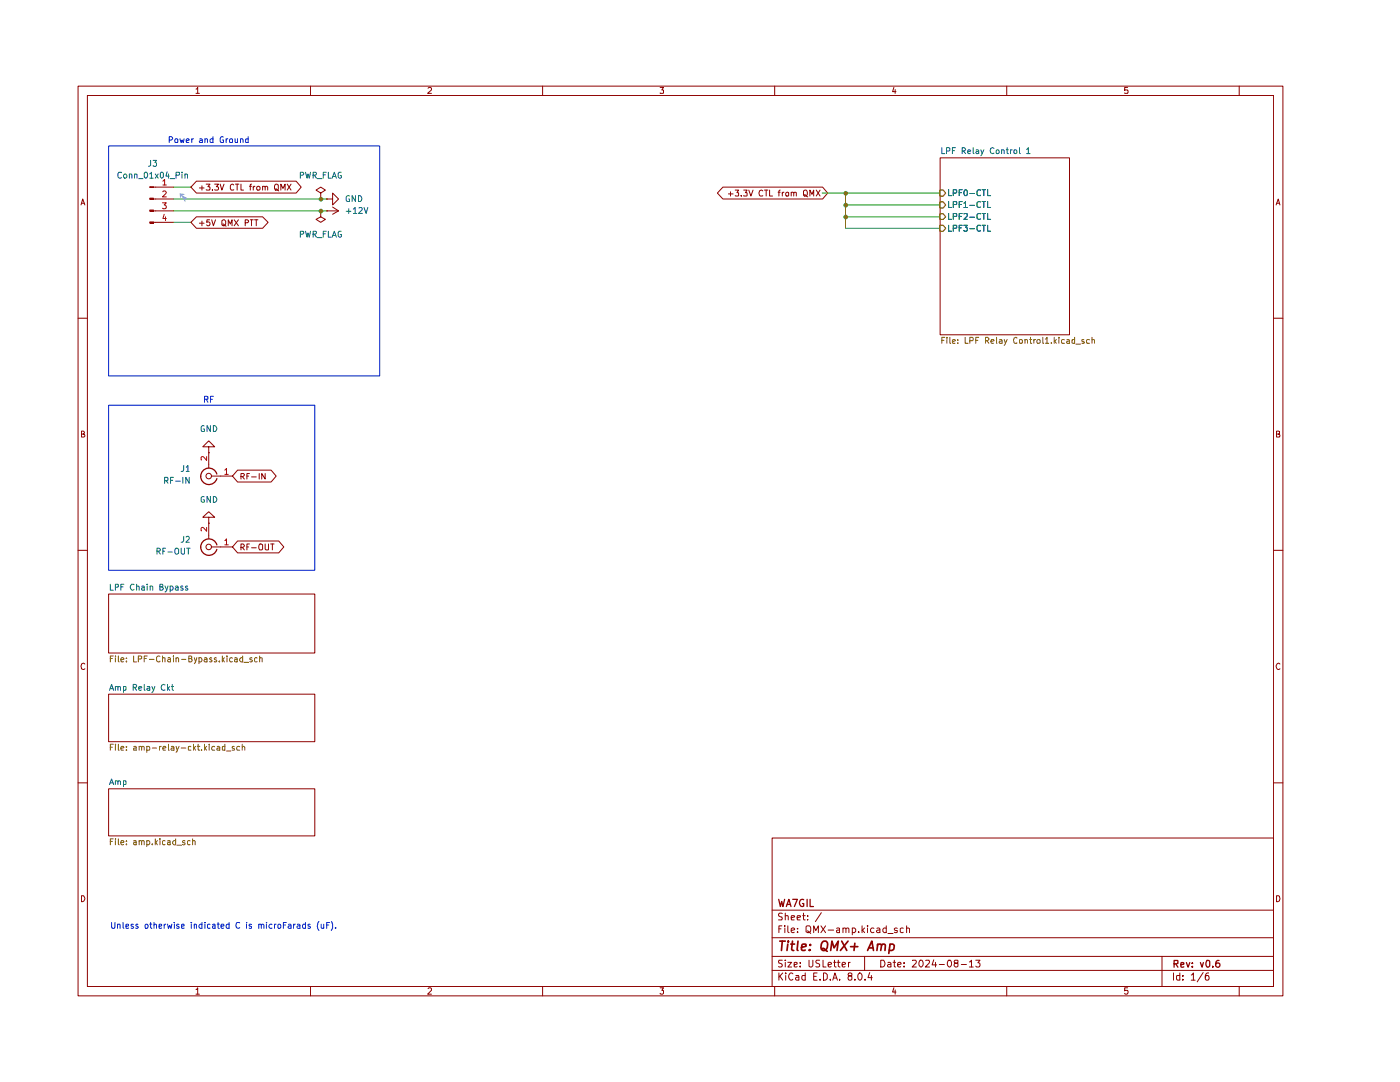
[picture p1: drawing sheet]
<svg xmlns="http://www.w3.org/2000/svg" width="279mm" height="216mm" viewBox="0 0 279 216" stroke-linecap="round" stroke-linejoin="round" font-family="sans-serif">
<g fill="none" stroke="#8e0200" stroke-width=".2">
<path d="M15.6 17.2h240.4v181.5h-240.4zM17.4 19h236.8v177.8h-236.8zM39.1 17.8l.4-.4v1.2M39.1 18.6h.7M62 17.2v1.8M85.4 17.6l.2-.2h.3l.2 .2v.3l-.8 .7h.8M108.3 17.2v1.8M131.7 17.4h.7l-.3 .5 .3 .1v.5h-.7M154.6 17.2v1.8M178.4 17.4l-.3 .9h.7M178.6 17.9v.7M200.9 17.2v1.8"/>
<path d="M225 17.4h-.5v.6l.5-.1 .1 .2-.1 .5-.5-.1M247.3 17.2v1.8M16.2 40.9l.3-1.2 .4 1.2M16.3 40.6h.5M254.7 40.9l.4-1.2 .3 1.2M254.8 40.6h.6M15.6 63.5h1.8M254.2 63.5h1.8M16.3 86.6l.5-.1v-.4l-.5-.1v1.2h.5l.1-.3-.3-.3M254.8 86.6l.6-.1v-.4l-.6-.1v1.2h.6v-.3l-.2-.3M15.6 109.8h1.8M254.2 109.8h1.8"/>
<path d="M16.9 132.5l-.2-.2a.65 .65 0 0 0-.5 .7 .65 .65 0 0 0 .5 .6l.2-.2M255.4 132.5l-.2-.2a.65 .65 0 0 0-.5 .7 .65 .65 0 0 0 .5 .6l.2-.2M15.6 156.2h1.8M254.2 156.2h1.8M16.3 178.7h.4a.66 .66 0 0 1 .2 .8 .66 .66 0 0 1-.6 .4zM154.1 167.2h100.1v29.6h-100.1zM254.8 178.7h.4a.66 .66 0 0 1 .2 .8 .66 .66 0 0 1-.6 .4zM39.1 197.4l.4-.3v1.3M39.1 198.4h.7M62 196.8v1.9M85.4 197.3l.2-.2h.3l.2 .2v.3l-.8 .8h.8M108.3 196.8v1.9"/>
<path d="M131.7 197.1h.7l-.3 .5 .3 .1v.5l-.2 .2h-.3l-.2-.2M154.1 193.6h100.1M154.1 190.8h100.1M154.1 187.1h100.1M154.1 181.6h100.1M154.6 196.8v1.9M155.4 194.1v1.5M155.4 185.3h.5M155.6 194.7l.6 .9M156 184.7h-.6v1.4M156.1 191.6h-.7v.6a.49 .49 0 0 1 .6 .1 .49 .49 0 0 1 0 .6h-.6M156.1 182.3h-.7a.49 .49 0 0 0 .1 .5 .49 .49 0 0 0 .5 .2v.6h-.6"/>
<path d="M156.2 194.1l-.8 .9M156.6 184.7v.1M156.6 185.2v.9M156.7 191.6v.1M156.7 182.8l.5-.1 .1 .9M156.7 182.2v1.4M156.7 192v1M156.8 194.1v.2M156.8 194.6v1M157.2 192h.8l-.8 1h.8M157.2 184.7v1.2l.3 .2M157.9 185.7l.7-.2-.2-.3-.5 .1v.6l.3 .2 .3-.1"/>
<path d="M157.9 183.1l.7-.1-.1-.3h-.5l-.1 .2 .1 .7h.5M158.2 194.3a.55 .55 0 0 0-.7 0 .55 .55 0 0 0-.1 .7l.2 .3a.37 .37 0 0 0 .3 .3 .37 .37 0 0 0 .3-.2M158.5 192.5l.6-.1v-.3h-.6v.8h.6M158.8 194.6h.5l.1 1M159.1 183.1l.7-.1-.1-.3h-.5l-.1 .2 .1 .7h.5M159.2 185.9v.2M159.2 185.3h.1M159.4 195h-.4l-.3 .2 .3 .4 .4-.1M159.7 192.8v.2M159.7 192.1v.1M160.2 182.7h.5M160.4 182.2v1.2v.2h.3"/>
<path d="M160.7 194.6h-.5l-.2 .3v.4l.3 .3 .4-.1M160.7 194.1v1.5M160.9 184.9l.1-.2h.5a.86 .86 0 0 1 0 1.3l-.3 .1-.3-.2zM161.1 185.8l.7 .5M161.2 183.5v.1M161.2 182.7v.2M161.5 191.6v1.2l.2 .2h.3l.2-.3v-1.1M162.4 186.1v-1.4l.4 1 .5-1v1.4M162.4 194.8h.5M163.1 194.1h-.7v1.5h.7M163.6 191.6h-.6l-.2 .3 .2 .3 .6 .2v.4l-.3 .2-.5-.1M163.7 195.4v.2"/>
<path d="M163.8 184.7l1 1.4M163.9 182.1l-1.2 1.8M164.3 191.6v1.4h.5M164.3 194.1h.4l.4 .4v.7l-.4 .4h-.4zM164.8 184.7l-1 1.4M165.3 192.5l.6-.1v-.3l-.5-.1-.1 .2v.6l.1 .2 .5-.1M165.3 185.6h1.1M165.7 195.4v.2M166.2 195.6l.4-1.5 .5 1.5M166.4 192h.5M166.4 195.2h.6M166.5 191.6v1.2l.4 .2"/>
<path d="M167 185.3h.6v.8M167.1 192h.5M167.3 191.6v1.2l.3 .2M167.6 195.4v.2M167.6 185.5l-.6 .2v.3h.6M168.1 192.5l.6-.1v-.3l-.5-.1-.1 .2v.6l.1 .2 .5-.1M168.2 185.3l.3-.1 .3 .1v.8M168.2 185.2v.9M168.8 185.3l.3-.1 .3 .1v.8M169.3 192v1M169.5 194.7l-.3-.2 .3-.4 .5 .2-.1 .3a.56 .56 0 0 0-.5 .3 .56 .56 0 0 0-.1 .6l.5 .1 .2-.2v-.5l-.2-.2M169.7 192l-.4 .3"/>
<path d="M170.1 185.3l.4-.1 .3 .2v.4l-.3 .3-.4-.1M170.1 185.2v1.3M170.6 195.4v.2M171.4 185.9v.2M171.5 194.1a.75 .75 0 0 1 .6 .8 .75 .75 0 0 1-.6 .7 .92 .92 0 0 1 0-1.5zM172 184.7v1.4M172.1 185.6l.5 .5M172.6 185.2l-.6 .5M172.6 190.8v2.8M172.6 195.4v.2M173.1 184.7v.1M173.1 185.2v.9"/>
<path d="M173.6 194.1l-.4 1h.9M173.9 194.6v1M174.4 185.3l-.4-.1-.3 .2v.4l.3 .3 .4-.1M175 185.3l.4-.1 .2 .1v.8M175.6 185.5l-.7 .3v.1l.3 .2 .4-.1M175.8 191.6h.6a.76 .76 0 0 1 .2 .9 .76 .76 0 0 1-.8 .5zM176.9 185.3l-.5-.1-.2 .2v.4l.2 .3 .5-.1M176.9 184.7v1.4M177.2 192.1l.3-.1 .3 .2v.8M177.2 186.3h1M177.8 192.4l-.7 .2 .2 .4 .5-.1M178.2 192h.5"/>
<path d="M178.4 197.1l-.3 .9h.7M178.5 191.6v1.3l.2 .1M178.6 197.5v.9M179.1 185.3l-.4-.1-.2 .1 .1 .3 .5 .1v.3h-.6M179.2 192.5l.6-.1-.1-.4-.5 .2v.6l.2 .2 .3-.1M180.3 185.3l-.4-.1-.2 .1v.6l.2 .2 .4-.1M180.4 192.8v.2M180.4 192.1v.1M180.9 185.3l.2-.1 .4 .1v.8M180.9 184.7v1.4M182.1 191.7l.6-.1 .2 .3-.9 1.1h.9M183.6 191.7v-.1a.68 .68 0 0 1 .7 .6 .68 .68 0 0 1-.6 .8 .89 .89 0 0 1-.1-1.3z"/>
<path d="M184.7 191.7l.7-.1 .1 .3-.8 1.1h.8M186.4 191.5l-.4 1h.9M186.7 192v1M187.5 192.4h1M189.2 191.7l.1-.1a.68 .68 0 0 1 .7 .6 .68 .68 0 0 1-.6 .8 .89 .89 0 0 1-.2-1.3zM190.7 192.2l-.3-.3 .1-.2 .6-.1 .1 .4-.6 .2-.2 .2v.3l.3 .3 .5-.2v-.5l-.3-.1M191.9 192.4h1M193.5 191.9h.1l.3-.3v1.4M193.5 193h.7M194.7 191.6h.9l-.4 .5 .3 .1 .1 .2-.1 .5-.6 .1-.2-.2M200.9 196.8v1.9M225 197.1h-.5v.6l.5-.1 .1 .2-.1 .5-.4 .1-.1-.2"/>
<path d="M231.9 190.8v6M234.2 194.1v1.5M235.5 194.6h-.6l-.1 .3 .1 .6h.6M235.5 194.1v1.5M236.1 195.4v.2M236.1 194.6v.2M237.7 194.6l.5-.5v1.5M237.7 195.6h.8M240.1 194.1l-1.2 1.8M241.2 194.1l-.4 .1-.3 .5 .1 .8h.6v-.8l-.4-.1-.3 .4M247.3 196.8v1.9"/>
</g>
<g fill="none" stroke="#8e0200" stroke-width=".25">
<path d="M155.4 179.5l.3 1.4 .3-1 .3 1 .3-1.4M158.2 179.5h.9l-.6 1.4M160.4 179.5a.66 .66 0 0 0-.9 .7 .66 .66 0 0 0 .9 .6v-.5h-.3M161.1 179.5v1.4M161.7 179.5v1.4h.6M156.9 180.9l.5-1.4 .5 1.4M157.1 180.5h.6M234.3 192.3l.8-.1v-.5l-.8-.1v1.4M234.7 192.3l.4 .7M235.7 192.5l.6-.1v-.2h-.6v.7h.6M236.8 192.1l.3 .9 .3-.9M238 192.8v.2"/>
<path d="M238 192.2h.1M239.6 192.1l.3 .9 .3-.9M240.8 191.6h.5l.1 .3v.8l-.3 .3a.82 .82 0 0 1-.3-1.4zM242 192.8v.2M243.3 191.6h-.3a.84 .84 0 0 0 0 1.4h.2l.3-.3-.1-.5h-.4l-.4 .2"/>
</g>
<g fill="none" stroke="#8e0200" stroke-width=".34">
<path d="M155.6 187.8h1.1M156.1 187.8l-.1 1.9M157.2 188.4l-.1 1.3M157.3 187.8v.2M157.8 188.4h.8M158.2 187.8l-.2 1.6 .1 .2 .3 .1M159.3 187.8l-.2 1.6 .2 .3M159.9 189.1l1-.3v-.3l-.6-.1-.3 .2v1h.7M161.6 189.5l.1 .1h-.2l.1-.1-.1 .2M161.7 188.5v.1M164.1 188l.3-.2h.4l.3 .2a1.3 1.3 0 0 1-.5 1.7 .6 .6 0 0 1-.8-.6zM164.2 189.2l.3 .1 .6 .5"/>
<path d="M165.8 189.7l.2-1.9 .5 1.3 .8-1.3-.3 1.9M168 187.8l1 1.9M169.2 187.8l-1.5 1.9M169.8 188.9h1.4M170.6 188.2l-.2 1.5M173.1 189.7l.9-1.9 .3 1.9M173.4 189.1h.8M175.1 188.6l.3-.2 .5 .1-.1 1.2M175.2 188.4l-.2 1.3M175.9 188.6l.3-.2 .4 .1v1.2M177.6 188.5l.5-.1 .3 .2v.7a.65 .65 0 0 1-.9 .3M177.6 188.4l-.2 1.8"/>
</g>
<path d="M187.6 42.7h.6l.5 .6-.5 .5h-.6z" fill="#fff"/>
<path d="M187.6 42.7h.6l.5 .6-.5 .5h-.6z" fill="none" stroke="#7d6000" stroke-width=".2"/>
<path d="M189.3 42.6v1.2h.6M190.2 43.2h.6l.1-.5-.7-.1v1.2M191.4 43.2h.5M192 42.6h-.6v1.2M192.4 42.7h.6v.4l-.6 .7h.6M193.5 43.3h1M195.7 42.7a.45 .45 0 0 0-.7 .1v.7a.45 .45 0 0 0 .7 .2M196 42.6h.7M196.3 42.6v1.2M197.1 42.6v1.2h.6" fill="none" stroke="#076f70" stroke-width=".2"/>
<path d="M187.6 45h.6l.5 .6-.5 .5h-.6z" fill="#fff"/>
<path d="M187.6 45h.6l.5 .6-.5 .5h-.6z" fill="none" stroke="#7d6000" stroke-width=".2"/>
<path d="M189.3 45v1.1h.6M190.2 45.6l.7-.1v-.5h-.7v1.1M191.4 45.5h.5M192 45h-.6v1.1M192.4 45h.6l-.3 .4 .3 .1v.5l-.1 .1h-.4l-.1-.1M193.5 45.6h1M195.7 45h-.5l-.2 .2 .1 .8 .2 .1 .4-.1M196 45h.7M196.3 45v1.1M197.1 45v1.1h.6" fill="none" stroke="#076f70" stroke-width=".2"/>
<path d="M187.6 40.3h.6l.5 .6-.5 .6h-.6z" fill="#fff"/>
<path d="M187.6 40.3h.6l.5 .6-.5 .6h-.6z" fill="none" stroke="#7d6000" stroke-width=".2"/>
<path d="M189.3 40.2v1.2h.6M190.2 40.8h.6l.1-.5-.7-.1v1.2M191.4 40.8h.5M192 40.2h-.6v1.2M192.4 40.6l.3-.4v1.2M192.4 41.4h.6M193.5 41h1M195.7 40.3a.45 .45 0 0 0-.7 .2v.6a.45 .45 0 0 0 .7 .2M196 40.2h.7M196.3 40.2v1.2M197.1 40.2v1.2h.6" fill="none" stroke="#076f70" stroke-width=".2"/>
<path d="M187.6 37.9h.6l.5 .6-.5 .6h-.6z" fill="#fff"/>
<path d="M187.6 37.9h.6l.5 .6-.5 .6h-.6z" fill="none" stroke="#7d6000" stroke-width=".2"/>
<path d="M189.3 37.8v1.2h.6M190.2 38.5h.6l.1-.1v-.4l-.1-.2h-.6v1.2M191.4 38.4h.5M192 37.8h-.6v1.2M192.5 37.9l.3-.1 .2 .3v.8l-.1 .1h-.4l-.1-.4zM193.5 38.6h1M195.7 38l-.4-.2-.3 .4v.6l.2 .2 .5-.1M196 37.8h.7M196.3 37.8v1.2M197.1 37.8v1.2h.6" fill="none" stroke="#076f70" stroke-width=".2"/>
<g fill="#fff">
<path d="M187.6 31.5h25.8v35.3h-25.8z"/>
<path d="M21.7 138.5h41.1v9.5h-41.1z"/>
<path d="M21.7 157.4h41.1v9.4h-41.1z"/>
<path d="M21.7 118.5h41.1v11.8h-41.1z"/>
<path d="M187.6 42.7h.6l.5 .6-.5 .5h-.6z"/>
</g>
<path d="M187.6 42.7h.6l.5 .6-.5 .5h-.6z" fill="none" stroke="#7d6000" stroke-width=".2"/>
<path d="M189.3 42.6v1.2h.6M190.2 43.2h.6l.1-.5-.7-.1v1.2M191.4 43.2h.5M192 42.6h-.6v1.2M192.4 42.7h.6v.4l-.6 .7h.6M193.5 43.3h1M195.7 42.7a.45 .45 0 0 0-.7 .1v.7a.45 .45 0 0 0 .7 .2M196 42.6h.7M196.3 42.6v1.2M197.1 42.6v1.2h.6" fill="none" stroke="#076f70" stroke-width=".2"/>
<path d="M187.6 45h.6l.5 .6-.5 .5h-.6z" fill="#fff"/>
<path d="M187.6 45h.6l.5 .6-.5 .5h-.6z" fill="none" stroke="#7d6000" stroke-width=".2"/>
<path d="M189.3 45v1.1h.6M190.2 45.6l.7-.1v-.5h-.7v1.1M191.4 45.5h.5M192 45h-.6v1.1M192.4 45h.6l-.3 .4 .3 .1v.5l-.1 .1h-.4l-.1-.1M193.5 45.6h1M195.7 45h-.5l-.2 .2 .1 .8 .2 .1 .4-.1M196 45h.7M196.3 45v1.1M197.1 45v1.1h.6" fill="none" stroke="#076f70" stroke-width=".2"/>
<path d="M187.6 40.3h.6l.5 .6-.5 .6h-.6z" fill="#fff"/>
<path d="M187.6 40.3h.6l.5 .6-.5 .6h-.6z" fill="none" stroke="#7d6000" stroke-width=".2"/>
<path d="M189.3 40.2v1.2h.6M190.2 40.8h.6l.1-.5-.7-.1v1.2M191.4 40.8h.5M192 40.2h-.6v1.2M192.4 40.6l.3-.4v1.2M192.4 41.4h.6M193.5 41h1M195.7 40.3a.45 .45 0 0 0-.7 .2v.6a.45 .45 0 0 0 .7 .2M196 40.2h.7M196.3 40.2v1.2M197.1 40.2v1.2h.6" fill="none" stroke="#076f70" stroke-width=".2"/>
<path d="M187.6 37.9h.6l.5 .6-.5 .6h-.6z" fill="#fff"/>
<path d="M187.6 37.9h.6l.5 .6-.5 .6h-.6z" fill="none" stroke="#7d6000" stroke-width=".2"/>
<path d="M189.3 37.8v1.2h.6M190.2 38.5h.6l.1-.1v-.4l-.1-.2h-.6v1.2M191.4 38.4h.5M192 37.8h-.6v1.2M192.5 37.9l.3-.1 .2 .3v.8l-.1 .1h-.4l-.1-.4zM193.5 38.6h1M195.7 38l-.4-.2-.3 .4v.6l.2 .2 .5-.1M196 37.8h.7M196.3 37.8v1.2M197.1 37.8v1.2h.6" fill="none" stroke="#076f70" stroke-width=".2"/>
<g fill="none" stroke="#8e0200" stroke-width=".2">
<path d="M30.6 39.7h.5M30.6 37.3h.5M39.2 36.2h19.9l1 1.1-1 1.2h-19.9l-1.1-1.2zM39.8 37.5h.9M40.3 37.1v.8M41.1 36.7h.8l-.4 .6h.3v.6l-.7-.1M42.4 37.8v.1M42.8 36.7h.8l-.4 .6 .4 .1v.4l-.2 .1-.6-.1M43.9 36.7l.4 1.2 .4-1.2M46.7 36.9l-.4-.2-.3 .4v.6l.1 .2 .6-.1M47 36.7h.7M47.3 36.7v1.2"/>
<path d="M48.1 36.7v1.2h.5M49.8 37.2h.4M50.2 36.7l-.2 .1v1.1M50.5 37.2v.7M50.9 37.2l-.4 .2M51.3 37.3h.5l.1 .5-.2 .1h-.3l-.2-.1zM52.4 37.3l.3-.1 .2 .1v.6M52.4 37.2v.7M52.9 37.3l.2-.1 .3 .1v.6M54.9 36.9l.1-.2 .5 .2v.9l-.1 .1h-.4a.74 .74 0 0 1-.1-1zM55 37.7l.6 .4M56 37.9v-1.2l.5 .9 .4-.9v1.2"/>
<path d="M57.3 36.7l.8 1.2M58.1 36.7l-.8 1.2M64 38.5l.9-.6-.9-.6-.9 .6 .9 .6v1.2M64 39.7h.1M65.2 39.7h1.2v-1.2l1.2 1.2-1.2 1.2v-1.2M65.2 39.7h.1M144.3 37.3h19.9l1 1.2-1 1.2h-19.9l-1.1-1.2zM145.4 38.7h.9M145.8 38.3v.8M146.7 37.9h.7l-.3 .5 .3 .1v.5h-.7M147.9 39v.1M148.4 37.9h.7l-.3 .5 .3 .1v.5h-.7"/>
<path d="M149.4 37.9l.5 1.2 .4-1.2M152.2 38.1l-.2-.2a.67 .67 0 0 0-.5 .5 .67 .67 0 0 0 .2 .7l.5-.1M152.6 37.9h.6M152.9 37.9v1.2M153.6 37.9v1.2h.6M155.3 38.4h.4M155.7 37.9l-.3 .2v1M156.1 38.4v.7M156.5 38.4l-.4 .2M156.9 38.4h.5l-.1 .7h-.4zM157.9 38.4h.5v.7M157.9 38.4v.7"/>
<path d="M158.4 38.5l.2-.1h.3v.7M160.4 38.1l.5-.2a.86 .86 0 0 1 .1 1.2h-.5l-.1-.2zM160.5 38.9l.7 .4M161.6 39.1v-1.2l.5 .9 .3-.9v1.2M162.9 37.9l.8 1.2M163.7 37.9l-.8 1.2M187.6 31.5h25.8v35.3h-25.8zM29.9 44.3h.7v.2h-.7zM30.6 42.1h.5M30.6 44.4h.5M39.2 43.3h13.2l1.1 1.1-1.1 1.2h-13.2l-1.1-1.2zM39.8 44.5h.9"/>
<path d="M40.3 44.1v.9M41.8 43.9h-.5l-.1 .5h.6v.6h-.4l-.2-.1M42.2 43.9l.4 1.1 .4-1.1M44.3 44l.5-.1a.74 .74 0 0 1 0 1.1l-.5-.1zM44.4 44.7l.7 .4M45.6 45v-1.1l.4 .8 .3-.8v1.1M46.7 43.9l.9 1.1M47.6 43.9l-.9 1.1M48.9 44.4h.6v-.5h-.6v1.1M50 43.9h.5M50.2 43.9v1.1M50.8 43.9h.7"/>
<path d="M51.1 43.9v1.1M64 42.1v1.2l.9 .5-.9 .6-.9-.6 .9-.5M64 42.1h.1M65.2 42.1h.1M65.2 42.1h2.4M66.4 41.3l1.2 .8M67.6 42.1l-1.2 .7M41.7 89.2h1.1l-1.1-1.2-1.2 1.2h1.2v1.1M41.7 90.3h.1M41.7 90.3v3.1M42.2 95h4.2M47.4 93.8h6.7l1 1.2-1 1.2h-6.7l-1-1.2z"/>
<path d="M48.1 95.1h.4l.3-.4-.2-.2h-.5v1.1M48.3 95.1l.5 .5M49.3 95h.3M49.8 94.5h-.5v1.1M50.2 95.2h.9M51.7 94.5v1.1M52.9 94.5v1.1l-.7-1.1v1.1M21.7 118.5h41.1v11.8h-41.1zM41.7 103.2h1.1l-1.1-1.1-1.2 1.1h1.2v1.2M41.7 104.4h.1M41.7 104.4v3M42.2 109.1h4.2"/>
<path d="M47.4 107.9h8.2l1 1.2-1 1.2h-8.2l-1-1.2zM48.1 109.2h.4l.3-.4-.3-.3h-.4v1.2M48.3 109.2l.5 .5M49.3 109.1h.3M49.8 108.5h-.5v1.2M50.2 109.3h.9M51.9 108.5l.5 .2v.9l-.2 .1h-.4a.86 .86 0 0 1 .1-1.2zM52.9 108.5v1.1l.2 .1 .5-.1v-1.1M54 108.5h.7M54.4 108.5v1.2M21.7 138.5h41.1v9.5h-41.1zM21.7 157.4h41.1v9.4h-41.1z"/>
<circle cx="41.7" cy="95" r=".55"/>
<circle cx="41.7" cy="109.1" r=".55"/>
</g>
<path d="M43.3 94.6a1.64 1.64 0 0 0-2.6-.9 1.64 1.64 0 0 0 .1 2.7 1.64 1.64 0 0 0 2.5-.9M43.3 108.7a1.65 1.65 0 0 0-2.5-.9 1.65 1.65 0 0 0-.1 2.7 1.65 1.65 0 0 0 2.6-.9" fill="none" stroke="#8e0200" stroke-width=".25"/>
<path d="M41.2 91.1v.8l-.7-.8-.4 .2 .1 .5M44.9 93.8l.3-.3v1.2M44.9 94.7h.7M41.2 105.2v.8l-.7-.8-.4 .2 .1 .5M44.9 107.9l.3-.4v1.2M44.9 108.7h.7" fill="none" stroke="#b10300" stroke-width=".2"/>
<path d="M29.9 44.3h.7v.2h-.7z" fill="#8e0200"/>
<path d="M29.9 41.9h.7v.3h-.7z" fill="none" stroke="#8e0200" stroke-width=".2"/>
<path d="M29.9 41.9h.7v.3h-.7z" fill="#8e0200"/>
<path d="M29.9 39.5h.7v.3h-.7z" fill="none" stroke="#8e0200" stroke-width=".2"/>
<path d="M29.9 39.5h.7v.3h-.7z" fill="#8e0200"/>
<path d="M29.9 37.3h.7v.1h-.7z" fill="none" stroke="#8e0200" stroke-width=".2"/>
<path d="M29.9 37.3h.7v.1h-.7z" fill="#8e0200"/>
<path d="M31.1 37.3h3.5M31.1 39.7h3.5M31.1 42.1h3.5M31.1 44.4h3.5" fill="none" stroke="#8e0200" stroke-width=".2"/>
<path d="M32.5 36.2l.4-.4v1.1M32.5 38.3l.4-.2 .3 .3-.8 .9h.8M32.5 36.9h.7M32.4 40.5h.8l-.4 .4 .4 .2-.1 .5h-.7M32.8 42.8l-.3 .8h.7M33 43.3v.7" fill="none" stroke="#b10300" stroke-width=".2"/>
<path d="M34.6 39.7h30.6M34.6 37.3h3.5M164.1 38.5h23.5M168.7 38.5v7.1h18.9M34.6 42.1h30.6M34.6 44.4h3.5M168.7 43.3h18.9M168.7 40.9h18.9" fill="none" stroke="#1c9e00" stroke-width=".2"/>
<g fill="none" stroke="#0020cc" stroke-width=".2">
<path d="M21.7 29.1h54.1v45.9h-54.1zM33.8 27.9h.4l.3-.4-.3-.2h-.4v1.1M35 27.8h.5l-.1 .6h-.4zM35.9 27.7l.3 .7 .1-.5 .3 .5 .1-.7M37.2 28.1l.6-.2-.2-.2-.4 .2v.4l.1 .1h.4M38.3 27.7v.7M38.6 27.7l-.3 .1v.1M39.9 27.8l.3-.1 .2 .2v.5h-.5l-.1-.2 .6-.3M40.9 27.8h.5v.6M40.9 27.7v.7M42.5 27.3v1.1h-.4l-.2-.1 .1-.5h.5M44.5 27.3h-.2l-.4 .3v.6l.2 .2h.5v-.5h-.2"/>
<path d="M45.1 27.7v.7M45.5 27.7l-.4 .2M45.9 27.8h.5l-.1 .6h-.4zM46.9 27.7l.1 .7h.4M47.4 27.7v.7M48 27.8l.3-.1 .2 .2v.5M48 27.7v.7M49.5 27.3v1.1h-.4l-.1-.6h.5M40.8 79.7h.6l.1-.5-.7-.1v1.2M41.1 79.7l.4 .6M42 79.7h.4M42.6 79.1h-.6v1.2"/>
<path d="M21.7 80.9h41.1v32.9h-41.1zM22.3 184.1v.9l.2 .3 .4-.1v-.2v-.9M23.5 184.6l.1-.2 .4 .1v.8M23.5 184.4v.9M24.6 184.1v1l.1 .2M25.1 184.8l.6-.1v-.2h-.6v.7h.6M26.6 184.5h-.4v.2l.3 .1 .2 .3-.2 .2-.3-.1M27.5 184.5l-.2-.1-.2 .3 .5 .4-.2 .2-.3-.1M29 184.6l.1-.2 .4 .1v.7l-.4 .1-.1-.2zM29.9 184.4h.4M30.1 184.1v1l.2 .2M30.7 184.6l.2-.2 .3 .2v.7"/>
<path d="M30.7 184.1v1.2M31.7 184.8l.6-.1v-.2h-.6v.7h.6M32.8 184.4v.9M33.1 184.4l-.3 .3M33.4 184.4l.2 .9 .3-.6 .2 .6 .2-.9M34.8 184.1h.1M34.8 184.4v.9M35.7 184.5l-.3-.1-.2 .2 .2 .2 .3 .1v.3h-.5M36.2 184.8l.5-.1v-.2h-.5v.7h.5M38.2 184.1h.1M38.2 184.4v.9M38.8 184.6l.1-.2 .3 .1v.8"/>
<path d="M38.8 184.4v.9M40.3 184.5l-.3-.1-.3 .3v.3l.3 .3 .3-.1M40.3 184.1v1.2M40.9 184.1h.1M40.9 184.4v.9M41.9 184.5l-.3-.1-.2 .2v.5l.2 .2 .3-.1M42.4 184.5h.5v.8M42.9 184.7l-.5 .1v.4h.5M43.3 184.4h.5M43.5 184.1v1.1l.3 .1M44.1 184.8l.6-.1-.2-.3-.4 .2v.5l.2 .2 .3-.1M45.7 184.5l-.3-.1-.3 .3 .1 .5h.5"/>
<path d="M45.7 184.1v1.2M47.8 184.1h-.5a.67 .67 0 0 0-.2 .6 .67 .67 0 0 0 .5 .6l.2-.2M49.2 184.1h.1M49.2 184.4v.9M50.2 184.5l-.3-.1-.2 .2 .2 .2 .3 .1v.3h-.5M51.6 184.6l.2-.2 .4 .2v.7M51.6 184.4v.9M52.2 184.6l.1-.2 .4 .2v.7M53.2 184.1h.1M53.2 184.4v.9M54.3 184.5l-.4-.1-.2 .3v.3l.2 .3 .4-.1M54.8 184.4v.9"/>
<path d="M55.1 184.4h-.2l-.1 .3M55.5 184.6l.1-.2 .4 .1v.7l-.4 .1-.1-.2zM56.6 184.6h.4M57.1 184.1h-.5v1.2M57.6 184.5l.3-.1 .2 .2v.7M58.1 184.7h-.4l-.2 .2 .2 .4 .4-.1M58.6 184.4v.9M58.9 184.4l-.3 .3M59.4 184.5l.3-.1 .2 .2v.7M59.9 184.7h-.5l-.1 .2 .1 .4 .5-.1M61 184.5l-.4-.1-.2 .3 .1 .5h.5M61 184.1v1.2"/>
<path d="M61.9 184.5h-.4v.2l.3 .1 .2 .3-.2 .2-.3-.1M63.7 183.9a1.32 1.32 0 0 0 0 1.8M64.1 184.4v.7l.2 .2 .3-.2M64.6 184.4v.9M65.2 184.6h.4M65.8 184.1h-.6v1.2M66.1 183.9l.3 .5v.8l-.3 .5M67 185.1v.2"/>
</g>
<g fill="none" stroke="#076f70" stroke-width=".2">
<path d="M188 29.5v1.1h.6M188.9 30.1h.5l.2-.1v-.4l-.2-.1h-.5v1.1M190.1 30.1h.4M190.7 29.5h-.6v1.1M192 30.1h.4l.3-.4-.3-.2h-.4v1.1M192.3 30.1l.4 .5M193.1 30.3l.6-.2-.2-.2-.4 .2v.4l.2 .1h.3M194.2 29.5v1.1h.2M194.8 30l.4-.1 .1 .2v.5M195.3 30.1l-.6 .3 .2 .2h.4M195.7 29.9l.3 .7M196.3 29.9l-.6 1.2"/>
<path d="M198.4 29.6l-.3-.1a.6 .6 0 0 0-.5 .6 .6 .6 0 0 0 .5 .5h.3M199 29.9l.3 .1 .1 .1v.4l-.3 .1-.3-.1zM199.9 30l.3-.1 .2 .2v.5M199.9 29.9v.7M200.8 29.9h.5M201 29.5v1.1h.3M201.7 29.9v.7M202 29.9l-.3 .1v.1M202.4 30h.5v.6h-.5zM203.5 29.5v1.1h.1M204.9 29.8l.3-.3v1.1M204.9 30.6h.7"/>
<path d="M22 116.6v1.2h.6M23 117.2l.6-.1-.1-.5h-.5v1.2M24.1 117.1h.5M24.7 116.6h-.6v1.2M26.8 116.7l-.6-.1a.67 .67 0 0 0-.2 .7 .67 .67 0 0 0 .5 .5l.3-.2M27.3 117.1l.1-.2 .4 .2v.7M27.3 116.6v1.2M28.3 117h.5v.8M28.8 117.3h-.5v.4h.5M29.4 116.6v.1M29.4 116.9v.9M30 117.1l.1-.2 .4 .2v.7"/>
<path d="M30 116.9v.9M31.9 117.1h.5v-.5h-.5v1.2h.4l.3-.5-.3-.2M32.9 116.9l.4 .9M33.5 116.9l-.4 1.2h-.2M34 117l.3-.1 .2 .3v.5h-.5M34 116.9v1.2M35.1 117l.3-.1 .2 .2v.7M35.6 117.3h-.5l-.1 .1 .1 .4 .5-.1M36.5 117h-.4v.3h.3l.2 .3-.2 .2-.3-.1M37.4 117l-.2-.1-.2 .3 .5 .4-.2 .2-.3-.1M21.8 137.8l.5-1.2 .4 1.2M22 137.4h.5"/>
<path d="M23 137.1l.5-.1v.8M23 137v.8M23.5 137.2l.1-.2h.4v.8M24.6 137.7h.5v-.7h-.5v1.2M26.6 137.2h.6v-.5l-.6-.1v1.2M26.8 137.2l.5 .6M27.7 137.3l.6-.1-.1-.2h-.4l-.1 .2v.4l.2 .2 .3-.1M28.8 136.6v1.1l.2 .1M29.4 137h.4l.1 .8M29.9 137.2l-.5 .1-.1 .2 .2 .3 .4-.1M30.3 137l.3 .8M30.9 137l-.4 1.1-.2 .1"/>
<path d="M32.9 136.7l-.2-.1a.6 .6 0 0 0-.5 .6 .6 .6 0 0 0 .5 .6l.2-.1M33.4 136.6v1.2M33.5 137.3l.4 .5M33.9 137l-.5 .4M34.2 137h.4M34.4 136.6v1l.2 .2M21.8 156.5l.5-1.1 .4 1.1M22 156.2h.5M23 155.9l.4-.1 .1 .2v.5M23 155.8v.7M23.5 156l.2-.2 .3 .2v.5M24.6 155.9h.5v.6h-.5"/>
<path d="M24.6 155.8v1.2"/>
</g>
<g fill="none" stroke="#7d6000" stroke-width=".2">
<path d="M188 67.9h.4M188.6 67.3h-.6v1.2M189 67.3v.2M189 67.7v.8M189.6 67.3v1.2h.1M190.1 68.2l.6-.2-.2-.3-.4 .2v.4l.1 .2h.4M191.2 68.4v.1M191.2 67.8v.1M192.6 67.3v1.2h.6M193.5 68h.6l.1-.2v-.3l-.1-.2h-.6v1.2M194.7 67.9h.5M195.3 67.3h-.6v1.2"/>
<path d="M196.7 68h.4l.3-.4-.3-.3h-.4v1.2M196.9 68l.5 .5M197.8 68.2l.6-.2-.2-.3-.4 .2v.4l.1 .2h.4M198.9 67.3l.1 1.2M199.5 67.8l.3-.1 .2 .2v.6h-.5l-.1-.3 .6-.2M200.4 67.7l.3 .8M201 67.7l-.6 1.2M202.9 67.5l-.1-.2a.67 .67 0 0 0-.5 .5 .67 .67 0 0 0 .2 .7l.4-.1M203.5 67.8h.5v.7l-.5-.1zM204.6 67.8l.3-.1 .2 .2v.6M204.6 67.7v.8M205.5 67.7h.4"/>
<path d="M205.7 67.3v1.2h.2M206.3 67.7v.8M206.7 67.7l-.4 .1v.2M207 67.8h.5l.1 .5-.2 .2h-.3l-.2-.2zM208.1 67.3v1.2h.2M208.6 67.6h.2l.2-.3v1.2M208.6 68.5h.7M209.8 68.4v.1M210.4 67.3v1.2M210.5 68.1l.3 .4M210.8 67.7l-.4 .5M211.3 67.3v.2"/>
<path d="M211.3 67.7v.8M212.4 67.8a.36 .36 0 0 0-.6 .2l.1 .5h.5M212.9 67.8l.4-.1 .1 .2v.6h-.5v-.3l.5-.2M214.5 67.3v1.2h-.5v-.7h.5M214.7 68.7h.9M216.3 67.8h-.4v.3l.4 .1v.3h-.4M217.4 67.8a.36 .36 0 0 0-.6 .2l.1 .5h.5M217.9 67.8l.4-.1 .1 .2v.6M217.9 67.3v1.2M22 131.4h.4M22.6 130.9h-.6v1.2M23 130.9v.1"/>
<path d="M23 131.2v.9M23.6 130.9v1.1l.2 .1M24.1 131.7l.6-.1-.1-.4-.5 .2v.5l.2 .2 .3-.1M25.2 131.9v.2M25.2 131.3v.1M26.7 130.9v1.2h.6M27.6 131.5l.7-.1v-.4l-.7-.1v1.2M28.8 131.4h.4M29.4 130.9h-.6v1.2M29.8 131.6h.9M31.9 131a.45 .45 0 0 0-.7 .1l.1 .8 .3 .2 .3-.2M32.4 131.4l.2-.2 .3 .1v.8"/>
<path d="M32.4 130.9v1.2M33.5 131.3l.4-.1 .1 .2v.7M34 131.6h-.4l-.2 .1 .2 .4 .4-.1M34.6 130.9v.1M34.6 131.2v.9M35.1 131.4l.2-.2 .3 .2v.7M35.1 131.2v.9M36.2 131.6h.9M37.7 131.4h.5l.1-.4-.6-.1v1.2l.6-.1 .1-.3-.3-.3M38.8 131.2l.2 .9M39.3 131.2l-.3 .9-.2 .3M39.7 131.3l.3-.1 .3 .3-.1 .5h-.5"/>
<path d="M39.7 131.2v1.2M40.8 131.3l.3-.1 .2 .2v.7M41.3 131.6h-.4l-.2 .1 .2 .4 .4-.1M42.2 131.3l-.2-.1-.2 .3 .5 .4-.1 .2-.4-.1M43.2 131.3l-.3-.1-.1 .3 .5 .4-.2 .2-.3-.1M43.8 131.9v.2M44.4 130.9v1.2M44.4 131.6l.4 .5M44.8 131.2l-.4 .5M45.3 130.9v.1M45.3 131.2v.9M46.4 131.3l-.3-.1-.3 .3 .1 .5h.5"/>
<path d="M46.8 131.3h.5v.8M47.3 131.6l-.5 .1v.3h.5M48.4 131.3l-.3-.1-.3 .3v.3l.3 .3 .3-.1M48.4 130.9v1.2M48.7 132.2h.9M50.3 131.3h-.4v.3l.3 .1 .2 .2-.2 .2-.3-.1M51.3 131.3l-.3-.1-.2 .2v.5l.2 .2 .3-.1M51.8 131.4l.2-.2 .3 .1v.8M51.8 130.9v1.2M22 149.1h.4M22.6 148.5h-.6v1.2M23 148.5v.2"/>
<path d="M23 148.9v.8M23.6 148.5v1.2h.2M24.1 149.4l.6-.2-.1-.3-.5 .2v.4l.1 .2h.4M25.2 149.6v.1M25.2 149v.1M26.7 149h.5v.7h-.5v-.3l.5-.2M27.8 149l.3-.1 .2 .2v.6M27.8 148.9v.8M28.3 149.1l.1-.2 .4 .2v.6M29.3 149a.36 .36 0 0 1 .6 .2l-.1 .5h-.5M29.3 148.9v1.2M30.4 149.3h.8"/>
<path d="M31.8 148.9v.8M32.2 148.9l-.4 .3M32.5 149.4l.6-.2-.2-.3-.4 .2v.4l.1 .2h.4M33.6 148.5v1.2h.2M34.2 149l.3-.1 .2 .2v.6h-.5l-.1-.3 .6-.2M35.1 148.9l.3 .8M35.7 148.9l-.4 1.1-.2 .1M36.2 149.3h.9M38.1 149h-.5v.6l.5 .1M38.6 148.5v1.2M38.8 149.3l.2 .4M39 148.9l-.4 .5"/>
<path d="M39.4 148.9h.5M39.5 148.5v1l.1 .2h.3M40.2 149.6v.1M40.8 148.5v1.2M40.9 149.3l.3 .4M41.2 148.9l-.4 .5M41.7 148.5v.2M41.7 148.9v.8M42.8 149l-.3-.1-.3 .3v.3l.2 .2h.4M43.3 149l.4-.1 .2 .2v.6h-.6v-.3l.1-.1 .5-.1M44.9 148.5v1.2h-.5v-.7h.5M45.2 149.9h.9"/>
<path d="M46.7 149l-.2-.1-.2 .2 .2 .3h.2v.3h-.4M47.8 149a.36 .36 0 0 0-.6 .2l.1 .5h.5M48.3 149l.4-.1 .2 .2v.6M48.3 148.5v1.2M22 167.9h.4M22.6 167.4h-.6v1.2M23 167.4v.1M23 167.7v.9M23.6 167.4v1.1l.2 .1M24.1 168.1h.6l-.1-.4-.5 .2v.5l.2 .2 .3-.1M25.2 168.4v.2M25.2 167.8v.1"/>
<path d="M26.7 167.8h.5v.8M27.2 168.1h-.5v.4h.5M27.8 167.9l.1-.2 .4 .2v.7M27.8 167.7v.9M28.3 167.9l.1-.2 .4 .2v.7M29.3 167.8l.3-.1 .3 .3-.1 .5h-.5M29.3 167.7v1.2M30.4 168.4v.2M31 167.4v1.2M31.1 168.1l.3 .5M31.4 167.7l-.4 .5M31.9 167.4v.1"/>
<path d="M31.9 167.7v.9M32.9 167.8l-.3-.1-.2 .2v.5l.2 .2 .3-.1M33.4 167.8h.6v.8M34 168.1h-.6v.4h.6M35.1 167.8l-.4-.1-.2 .3v.3l.2 .3 .4-.1M35.1 167.4v1.2M35.3 168.7h.9M36.9 167.8l-.3-.1-.2 .2 .2 .2 .3 .1v.3h-.5M37.9 167.8l-.3-.1-.2 .2v.5l.2 .2 .3-.1M38.4 167.9l.2-.2 .3 .2v.7M38.4 167.4v1.2"/>
</g>
<path d="M187.6 42.7h.6l.5 .6-.5 .5h-.6z" fill="#fff"/>
<path d="M187.6 42.7h.6l.5 .6-.5 .5h-.6z" fill="none" stroke="#7d6000" stroke-width=".2"/>
<path d="M189.3 42.6v1.2h.6M190.2 43.2h.6l.1-.5-.7-.1v1.2M191.4 43.2h.5M192 42.6h-.6v1.2M192.4 42.7h.6v.4l-.6 .7h.6M193.5 43.3h1M195.7 42.7a.45 .45 0 0 0-.7 .1v.7a.45 .45 0 0 0 .7 .2M196 42.6h.7M196.3 42.6v1.2M197.1 42.6v1.2h.6" fill="none" stroke="#076f70" stroke-width=".2"/>
<path d="M187.6 45h.6l.5 .6-.5 .5h-.6z" fill="#fff"/>
<path d="M187.6 45h.6l.5 .6-.5 .5h-.6z" fill="none" stroke="#7d6000" stroke-width=".2"/>
<path d="M189.3 45v1.1h.6M190.2 45.6l.7-.1v-.5h-.7v1.1M191.4 45.5h.5M192 45h-.6v1.1M192.4 45h.6l-.3 .4 .3 .1v.5l-.1 .1h-.4l-.1-.1M193.5 45.6h1M195.7 45h-.5l-.2 .2 .1 .8 .2 .1 .4-.1M196 45h.7M196.3 45v1.1M197.1 45v1.1h.6" fill="none" stroke="#076f70" stroke-width=".2"/>
<path d="M187.6 40.3h.6l.5 .6-.5 .6h-.6z" fill="#fff"/>
<path d="M187.6 40.3h.6l.5 .6-.5 .6h-.6z" fill="none" stroke="#7d6000" stroke-width=".2"/>
<path d="M189.3 40.2v1.2h.6M190.2 40.8h.6l.1-.5-.7-.1v1.2M191.4 40.8h.5M192 40.2h-.6v1.2M192.4 40.6l.3-.4v1.2M192.4 41.4h.6M193.5 41h1M195.7 40.3a.45 .45 0 0 0-.7 .2v.6a.45 .45 0 0 0 .7 .2M196 40.2h.7M196.3 40.2v1.2M197.1 40.2v1.2h.6" fill="none" stroke="#076f70" stroke-width=".2"/>
<path d="M187.6 37.9h.6l.5 .6-.5 .6h-.6z" fill="#fff"/>
<path d="M187.6 37.9h.6l.5 .6-.5 .6h-.6z" fill="none" stroke="#7d6000" stroke-width=".2"/>
<path d="M189.3 37.8v1.2h.6M190.2 38.5h.6l.1-.1v-.4l-.1-.2h-.6v1.2M191.4 38.4h.5M192 37.8h-.6v1.2M192.5 37.9l.3-.1 .2 .3v.8l-.1 .1h-.4l-.1-.4zM193.5 38.6h1M195.7 38l-.4-.2-.3 .4v.6l.2 .2 .5-.1M196 37.8h.7M196.3 37.8v1.2M197.1 37.8v1.2h.6" fill="none" stroke="#076f70" stroke-width=".2"/>
<g fill="#1c9e00">
<circle cx="64.1" cy="39.8" r=".47"/>
<circle cx="168.8" cy="38.6" r=".47"/>
<circle cx="168.8" cy="40.9" r=".47"/>
<circle cx="168.8" cy="43.3" r=".47"/>
<circle cx="64.1" cy="42.1" r=".47"/>
</g>
<g fill="none" stroke="#076f70" stroke-width=".2">
<path d="M24.2 34.5l-.5-.1-.2 .2 .1 .8 .3 .2 .3-.2M24.6 35l.5-.3 .2 .3v.3l-.4 .3-.3-.3zM25.8 34.9l.2-.2 .3 .2v.7M25.8 34.7v.9M26.8 34.9l.2-.2 .3 .1v.8M26.8 34.7v.9M27.7 35.6h.8M28.8 34.5l.2-.1a.6 .6 0 0 1 .5 .4 .6 .6 0 0 1-.2 .7l-.3 .1-.2-.3zM29.9 34.7l.3-.3v1.2M29.9 35.6h.7M30.1 32v1l-.5 .2M30.6 32h.6l-.3 .4 .3 .1v.5l-.1 .2h-.4l-.1-.2"/>
<path d="M31 34.7l.6 .9M31.6 34.7l-.6 .9M32 34.5l.2-.1 .4 .1v.8l-.3 .3-.3-.3zM33.4 34.3l-.3 .8h.7M33.6 34.7v.9M34 35.6h.9M35.1 35l.7-.1v-.4l-.7-.1v1.2M36.3 34.4v.1M36.3 34.7v.9M36.9 34.9l.2-.2 .3 .2v.7M36.9 34.7v.9M59.9 35l.6-.1 .1-.4-.1-.1h-.6v1.2"/>
<path d="M61 34.4l.3 1.2 .2-.9 .2 .9 .3-1.2M62.5 35l.6-.1 .1-.4-.2-.1h-.5v1.2M62.7 35l.5 .6M63.3 35.6h1M64.5 34.9h.4M65.1 34.4h-.6v1.2M65.5 34.4v1.2h.6M66.3 35.6l.4-1.2 .4 1.2M66.5 35.2h.5M68.1 34.4h-.5l-.1 .2v.6l.3 .4 .4-.2v-.3h-.3M69.8 39.1l-.4-.1-.3 .4v.6l.2 .2h.5v-.5h-.2M71 39v1.2l-.7-1.2v1.2"/>
<path d="M71.5 39a.66 .66 0 0 1 .7 .5 .66 .66 0 0 1-.2 .7h-.5zM59.9 46.7h.6l.1-.4-.1-.2h-.6v1.2M61 46.1l.3 1.2 .2-.8 .2 .8 .3-1.2M62.5 46.7h.6l.1-.4-.2-.2h-.5v1.2M62.7 46.7l.5 .6M63.3 47.4h1M64.5 46.7h.4M65.1 46.1h-.6v1.2M65.5 46.1v1.2h.6M66.3 47.3l.4-1.2 .4 1.2M66.5 47h.5M68.1 46.1h-.5l-.1 .3v.6l.3 .3 .4-.1v-.4h-.3"/>
<path d="M69.1 42.2h.9M69.6 41.7v.9M70.5 41.7l.4-.3v1.2M70.5 42.6h.7M71.6 41.5l.5-.1 .2 .3-.8 .9h.8M72.6 41.4l.5 1.2 .3-1.2M32.9 95.9h.5l.1-.1v-.4l-.1-.2h-.5v1.2M33.2 95.9l.3 .5M34 95.8h.5M34.6 95.2h-.6v1.2M35.1 96h.9M36.5 95.2v1.2"/>
<path d="M36.7 92.9v.8l-.2 .4h-.3M37.2 93.2l.3-.3v1.2M37.2 94.1h.6M37.8 95.2v1.2l-.7-1.2v1.2M40.7 85l-.2-.1-.4 .4v.6l.2 .2 .5-.1v-.4h-.2M40.7 99.1h-.2l-.4 .2v.7l.4 .2h.3v-.5h-.2M42 84.9v1.2l-.7-1.2v1.2M42 99.1v1.1l-.7-1.1v1.1M42.6 84.9a.66 .66 0 0 1 .6 .5 .66 .66 0 0 1-.2 .7h-.4zM42.6 99.1a.6 .6 0 0 1 .7 .6 .6 .6 0 0 1-.7 .5zM31.3 110h.5l.2-.2-.1-.3-.6-.1v1.2M31.6 110l.4 .6"/>
<path d="M32.5 110h.4M33 109.4h-.5v1.2M33.5 110.2h.9M35.1 109.4l.5 .2v.8l-.5 .2a.78 .78 0 0 1 0-1.2zM36.2 109.4v.9l.2 .3 .4-.1v-1.1M36.7 107v.9l-.2 .2-.3 .1M37.2 107.2l.4-.2 .2 .2v.3l-.7 .7h.7M37.3 109.4h.6M37.6 109.4v1.2"/>
</g>
<path d="M35.9 38.6l1.1 .1-.6 .3 1.2 .7-.6 .1v.5l-.8-1.2-.3 .6z" fill="#6bc9ca"/>
</svg>
